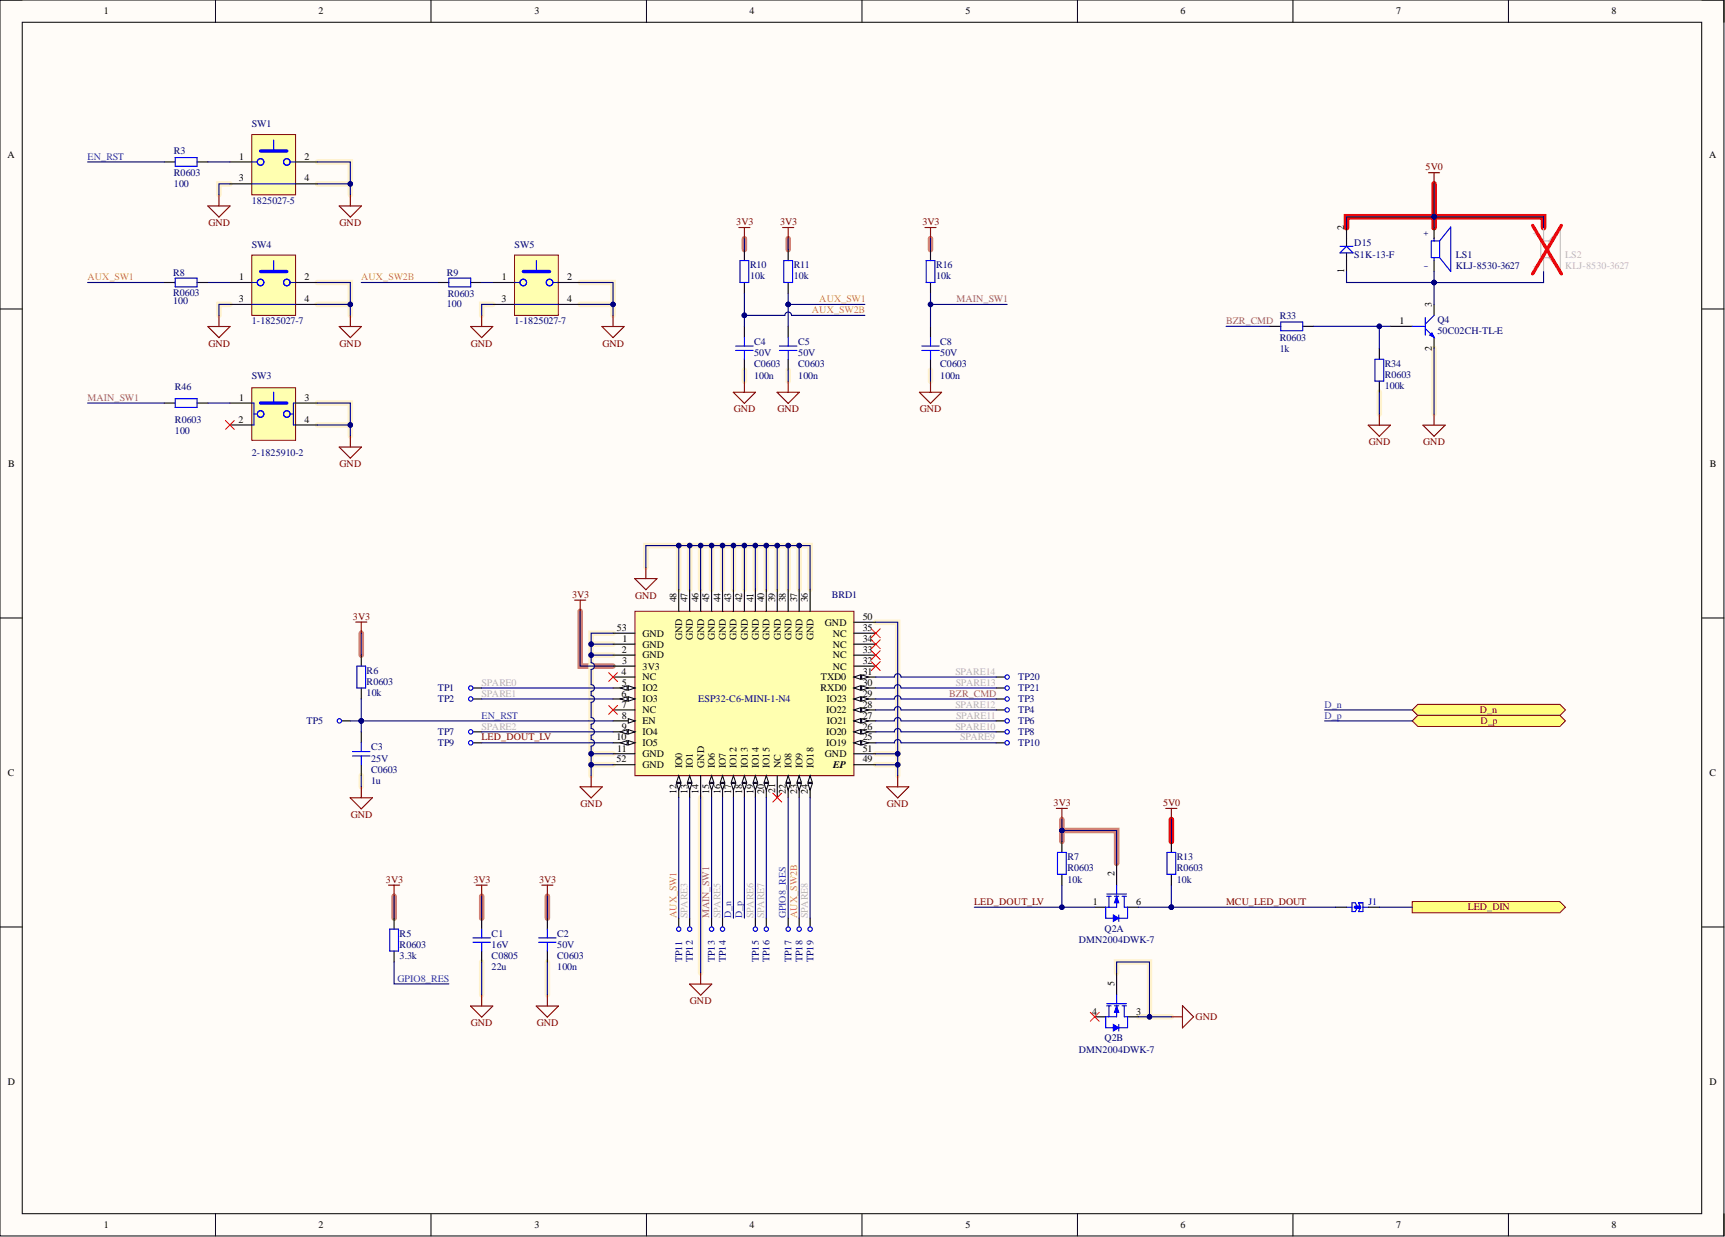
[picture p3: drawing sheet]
<svg xmlns="http://www.w3.org/2000/svg" width="393mm" height="282mm" viewBox="0 0 393 282" stroke-linecap="round" stroke-linejoin="round" font-family="sans-serif">
<defs><g id="words">
<g font-size="2.3">
<text x="23.7" y="3.3">1</text>
<text x="72.6" y="3.3">2</text>
<text x="121.9" y="3.3">3</text>
<text x="170.9" y="3.3">4</text>
<text x="220.1" y="3.3">5</text>
<text x="269.2" y="3.3">6</text>
<text x="318.4" y="3.3">7</text>
<text x="367.5" y="3.3">8</text>
<text x="1.7" y="35.9">A</text>
<text x="389.7" y="35.9">A</text>
<text x="54.4" y="41.4">3</text>
<text x="54.5" y="36.4">1</text>
<text x="69.4" y="36.4">2</text>
<text x="69.4" y="41.4">4</text>
<text x="306.5" y="52.4" transform="rotate(-90 306.5 52.4)">2</text>
<text x="54.5" y="63.9">1</text>
<text x="69.4" y="63.9">2</text>
<text x="114.5" y="63.9">1</text>
<text x="129.3" y="63.9">2</text>
<text x="306.5" y="62.2" transform="rotate(-90 306.5 62.2)">1</text>
<text x="54.4" y="68.8">3</text>
<text x="69.4" y="68.8">4</text>
<text x="114.4" y="68.8">3</text>
<text x="129.3" y="68.8">4</text>
<text x="326.5" y="69.9" transform="rotate(-90 326.5 69.9)">3</text>
<text x="319.1" y="73.8">1</text>
<text x="326.5" y="79.9" transform="rotate(-90 326.5 79.9)">2</text>
<text x="54.5" y="91.3">1</text>
<text x="69.4" y="91.3">3</text>
<text x="54.4" y="96.3">2</text>
<text x="69.4" y="96.3">4</text>
<text x="1.9" y="106.4">B</text>
<text x="389.9" y="106.4">B</text>
<text x="154.3" y="137.3" transform="rotate(-90 154.3 137.3)">48</text>
<text x="156.7" y="137.3" transform="rotate(-90 156.7 137.3)">47</text>
<text x="159.3" y="137.3" transform="rotate(-90 159.3 137.3)">46</text>
<text x="161.7" y="137.3" transform="rotate(-90 161.7 137.3)">45</text>
<text x="164.3" y="137.3" transform="rotate(-90 164.3 137.3)">44</text>
<text x="166.7" y="137.3" transform="rotate(-90 166.7 137.3)">43</text>
<text x="169.2" y="137.3" transform="rotate(-90 169.2 137.3)">42</text>
<text x="171.8" y="137.3" transform="rotate(-90 171.8 137.3)">41</text>
<text x="174.2" y="137.3" transform="rotate(-90 174.2 137.3)">40</text>
<text x="176.8" y="137.3" transform="rotate(-90 176.8 137.3)">39</text>
<text x="179.2" y="137.3" transform="rotate(-90 179.2 137.3)">38</text>
<text x="181.8" y="137.3" transform="rotate(-90 181.8 137.3)">37</text>
<text x="184.2" y="137.3" transform="rotate(-90 184.2 137.3)">36</text>
<text x="140.7" y="143.8">53</text>
<text x="188.1" y="142.6">GND</text>
<text x="196.7" y="141.3">50</text>
<text x="196.7" y="143.8">35</text>
<text x="141.8" y="148.8">2</text>
<text x="141.9" y="146.3">1</text>
<text x="146.5" y="147.6">GND</text>
<text x="146.5" y="145">GND</text>
<text x="155.6" y="145.9" transform="rotate(-90 155.6 145.9)">GND</text>
<text x="158" y="145.9" transform="rotate(-90 158 145.9)">GND</text>
<text x="160.5" y="145.9" transform="rotate(-90 160.5 145.9)">GND</text>
<text x="163" y="145.9" transform="rotate(-90 163 145.9)">GND</text>
<text x="165.5" y="145.9" transform="rotate(-90 165.5 145.9)">GND</text>
<text x="168" y="145.9" transform="rotate(-90 168 145.9)">GND</text>
<text x="170.5" y="145.9" transform="rotate(-90 170.5 145.9)">GND</text>
<text x="173.1" y="145.9" transform="rotate(-90 173.1 145.9)">GND</text>
<text x="175.5" y="145.9" transform="rotate(-90 175.5 145.9)">GND</text>
<text x="178" y="145.9" transform="rotate(-90 178 145.9)">GND</text>
<text x="180.5" y="145.9" transform="rotate(-90 180.5 145.9)">GND</text>
<text x="183" y="145.9" transform="rotate(-90 183 145.9)">GND</text>
<text x="185.5" y="145.9" transform="rotate(-90 185.5 145.9)">GND</text>
<text x="189.9" y="147.6">NC</text>
<text x="189.9" y="145">NC</text>
<text x="196.7" y="148.8">33</text>
<text x="196.7" y="146.3">34</text>
<text x="141.7" y="153.8">4</text>
<text x="141.9" y="151.3">3</text>
<text x="146.5" y="150">GND</text>
<text x="146.5" y="152.6">3V3</text>
<text x="146.5" y="155">NC</text>
<text x="187.2" y="155">TXD0</text>
<text x="189.9" y="152.6">NC</text>
<text x="189.9" y="150">NC</text>
<text x="196.7" y="153.8">31</text>
<text x="196.7" y="151.3">32</text>
<text x="141.7" y="158.7">6</text>
<text x="141.8" y="156.3">5</text>
<text x="141.8" y="161.3">7</text>
<text x="146.5" y="157.6">IO2</text>
<text x="146.5" y="160">IO3</text>
<text x="187.1" y="157.6">RXD0</text>
<text x="188.4" y="160">IO23</text>
<text x="196.7" y="161.3">28</text>
<text x="196.7" y="158.7">29</text>
<text x="196.7" y="156.3">30</text>
<text x="141.8" y="163.7">8</text>
<text x="141.8" y="166.3">9</text>
<text x="146.5" y="162.6">NC</text>
<text x="146.5" y="165">EN</text>
<text x="146.5" y="167.5">IO4</text>
<text x="188.4" y="167.5">IO20</text>
<text x="188.4" y="162.6">IO22</text>
<text x="188.5" y="165">IO21</text>
<text x="196.7" y="166.3">26</text>
<text x="196.7" y="163.7">27</text>
<text x="140.6" y="173.7">52</text>
<text x="140.6" y="168.7">10</text>
<text x="140.8" y="171.3">11</text>
<text x="146.5" y="172.5">GND</text>
<text x="146.5" y="170">IO5</text>
<text x="188.1" y="172.5">GND</text>
<text x="188.4" y="170">IO19</text>
<text x="196.7" y="173.7">49</text>
<text x="196.7" y="171.3">51</text>
<text x="196.7" y="168.7">25</text>
<text x="1.8" y="176.8">C</text>
<text x="146.5" y="175">GND</text>
<text x="155.6" y="175" transform="rotate(-90 155.6 175)">IO0</text>
<text x="158" y="175" transform="rotate(-90 158 175)">IO1</text>
<text x="160.5" y="175" transform="rotate(-90 160.5 175)">GND</text>
<text x="163" y="175" transform="rotate(-90 163 175)">IO6</text>
<text x="165.5" y="175" transform="rotate(-90 165.5 175)">IO7</text>
<text x="168" y="175" transform="rotate(-90 168 175)">IO12</text>
<text x="170.5" y="175" transform="rotate(-90 170.5 175)">IO13</text>
<text x="173.1" y="175" transform="rotate(-90 173.1 175)">IO14</text>
<text x="175.5" y="175" transform="rotate(-90 175.5 175)">IO15</text>
<text x="178" y="175" transform="rotate(-90 178 175)">NC</text>
<text x="180.5" y="175" transform="rotate(-90 180.5 175)">IO8</text>
<text x="183" y="175" transform="rotate(-90 183 175)">IO9</text>
<text x="185.5" y="175" transform="rotate(-90 185.5 175)">IO18</text>
<text x="190" y="175">EP</text>
<text x="389.8" y="176.8">C</text>
<text x="154.3" y="180.9" transform="rotate(-90 154.3 180.9)">12</text>
<text x="156.7" y="180.8" transform="rotate(-90 156.7 180.8)">13</text>
<text x="159.3" y="181" transform="rotate(-90 159.3 181)">14</text>
<text x="161.7" y="180.9" transform="rotate(-90 161.7 180.9)">15</text>
<text x="164.3" y="181" transform="rotate(-90 164.3 181)">16</text>
<text x="166.7" y="180.9" transform="rotate(-90 166.7 180.9)">17</text>
<text x="169.2" y="180.9" transform="rotate(-90 169.2 180.9)">18</text>
<text x="171.8" y="180.9" transform="rotate(-90 171.8 180.9)">19</text>
<text x="174.2" y="181" transform="rotate(-90 174.2 181)">20</text>
<text x="176.8" y="180.7" transform="rotate(-90 176.8 180.7)">21</text>
<text x="179.2" y="180.9" transform="rotate(-90 179.2 180.9)">22</text>
<text x="181.8" y="180.8" transform="rotate(-90 181.8 180.8)">23</text>
<text x="184.2" y="181" transform="rotate(-90 184.2 181)">24</text>
<text x="254.1" y="199.7" transform="rotate(-90 254.1 199.7)">2</text>
<text x="249.2" y="206.2">1</text>
<text x="259.1" y="206.2">6</text>
<text x="254.1" y="224.7" transform="rotate(-90 254.1 224.7)">5</text>
<text x="249.1" y="231.2">4</text>
<text x="259.1" y="231.2">3</text>
<text x="1.8" y="247.2">D</text>
<text x="389.8" y="247.2">D</text>
<text x="23.7" y="279.9">1</text>
<text x="72.6" y="279.9">2</text>
<text x="121.9" y="279.9">3</text>
<text x="170.9" y="279.9">4</text>
<text x="220.1" y="279.9">5</text>
<text x="269.2" y="279.9">6</text>
<text x="318.4" y="279.9">7</text>
<text x="367.5" y="279.9">8</text>
</g>
<g font-size="2.3" fill="#000080">
<text x="57.4" y="28.9">SW1</text>
<text x="39.6" y="35.2">R3</text>
<text x="39.6" y="40.2">R0603</text>
<text x="39.6" y="42.7">100</text>
<text x="57.4" y="46.4">1825027-5</text>
<text x="57.4" y="56.4">SW4</text>
<text x="117.3" y="56.4">SW5</text>
<text x="308.8" y="56.2">D15</text>
<text x="308.8" y="58.7">S1K-13-F</text>
<text x="332" y="58.9">LS1</text>
<text x="39.5" y="62.8">R8</text>
<text x="101.9" y="62.8">R9</text>
<text x="171" y="63.7">10k</text>
<text x="171" y="61.1">R10</text>
<text x="181" y="63.7">10k</text>
<text x="181" y="61.1">R11</text>
<text x="213.5" y="63.7">10k</text>
<text x="213.5" y="61.1">R16</text>
<text x="332" y="61.4">KLJ-8530-3627</text>
<text x="39.5" y="67.4">R0603</text>
<text x="39.5" y="69.4">100</text>
<text x="101.9" y="69.9">100</text>
<text x="102.1" y="67.7">R0603</text>
<text x="57.4" y="73.8">1-1825027-7</text>
<text x="117.3" y="73.8">1-1825027-7</text>
<text x="291.8" y="77.6">R0603</text>
<text x="291.8" y="72.6">R33</text>
<text x="327.8" y="73.7">Q4</text>
<text x="327.8" y="76.2">50C02CH-TL-E</text>
<text x="172" y="81.2">50V</text>
<text x="172" y="83.7">C0603</text>
<text x="172" y="78.7">C4</text>
<text x="182" y="81.2">50V</text>
<text x="182" y="83.7">C0603</text>
<text x="182" y="78.7">C5</text>
<text x="214.4" y="81.2">50V</text>
<text x="214.4" y="83.7">C0603</text>
<text x="214.4" y="78.7">C8</text>
<text x="291.8" y="80.2">1k</text>
<text x="315.8" y="83.6">R34</text>
<text x="39.9" y="88.9">R46</text>
<text x="57.4" y="86.4">SW3</text>
<text x="172" y="86.3">100n</text>
<text x="182" y="86.3">100n</text>
<text x="214.4" y="86.3">100n</text>
<text x="315.8" y="86.2">R0603</text>
<text x="315.8" y="88.7">100k</text>
<text x="39.9" y="96.3">R0603</text>
<text x="39.9" y="98.9">100</text>
<text x="57.4" y="103.9">2-1825910-2</text>
<text x="189.7" y="136.3">BRD1</text>
<text x="83.6" y="153.6">R6</text>
<text x="232.1" y="155">TP20</text>
<text x="83.6" y="156.1">R0603</text>
<text x="83.6" y="158.7">10k</text>
<text x="99.8" y="157.6">TP1</text>
<text x="99.8" y="160">TP2</text>
<text x="159.2" y="160">ESP32-C6-MINI-1-N4</text>
<text x="232.1" y="160">TP3</text>
<text x="232.1" y="157.6">TP21</text>
<text x="69.9" y="165">TP5</text>
<text x="99.8" y="167.5">TP7</text>
<text x="232.1" y="167.5">TP8</text>
<text x="232.1" y="165">TP6</text>
<text x="232.1" y="162.6">TP4</text>
<text x="84.6" y="173.5">25V</text>
<text x="84.6" y="171">C3</text>
<text x="99.8" y="170">TP9</text>
<text x="232.1" y="170">TP10</text>
<text x="84.6" y="176.1">C0603</text>
<text x="84.6" y="178.6">1u</text>
<text x="243.4" y="196">R7</text>
<text x="268.3" y="196">R13</text>
<text x="243.4" y="198.6">R0603</text>
<text x="243.4" y="201.1">10k</text>
<text x="268.3" y="198.6">R0603</text>
<text x="268.3" y="201.1">10k</text>
<text x="91.1" y="213.5">R5</text>
<text x="112.1" y="213.5">C1</text>
<text x="127.1" y="213.5">C2</text>
<text x="246" y="215">DMN2004DWK-7</text>
<text x="251.8" y="212.3">Q2A</text>
<text x="91.1" y="216">R0603</text>
<text x="91.1" y="218.5">3.3k</text>
<text x="112.1" y="216">16V</text>
<text x="112.1" y="218.5">C0805</text>
<text x="112.1" y="221.1">22u</text>
<text x="127.1" y="216">50V</text>
<text x="127.1" y="218.5">C0603</text>
<text x="127.1" y="221.1">100n</text>
<text x="155.6" y="219.2" transform="rotate(-90 155.6 219.2)">TP11</text>
<text x="158" y="219.2" transform="rotate(-90 158 219.2)">TP12</text>
<text x="163" y="219.2" transform="rotate(-90 163 219.2)">TP13</text>
<text x="165.5" y="219.2" transform="rotate(-90 165.5 219.2)">TP14</text>
<text x="173.1" y="219.2" transform="rotate(-90 173.1 219.2)">TP15</text>
<text x="175.5" y="219.2" transform="rotate(-90 175.5 219.2)">TP16</text>
<text x="180.5" y="219.2" transform="rotate(-90 180.5 219.2)">TP17</text>
<text x="183" y="219.2" transform="rotate(-90 183 219.2)">TP18</text>
<text x="185.5" y="219.2" transform="rotate(-90 185.5 219.2)">TP19</text>
<text x="246" y="239.9">DMN2004DWK-7</text>
<text x="251.8" y="237.2">Q2B</text>
</g>
<g font-size="2.3" fill="#15c">
<text x="20" y="36.4">EN_RST</text>
<text x="302.1" y="161.3">D_n</text>
<text x="109.8" y="163.7">EN_RST</text>
<text x="302.1" y="163.7">D_p</text>
<text x="166.7" y="209.2" transform="rotate(-90 166.7 209.2)">D_n</text>
<text x="169.2" y="209.2" transform="rotate(-90 169.2 209.2)">D_p</text>
<text x="179.2" y="209.2" transform="rotate(-90 179.2 209.2)">GPIO8_RES</text>
<text x="90.6" y="223.7">GPIO8_RES</text>
</g>
<g font-size="2.3" fill="#800000">
<text x="325.1" y="38.8">5V0</text>
<text x="47.5" y="51.5">GND</text>
<text x="77.4" y="51.5">GND</text>
<text x="167.9" y="51.3">3V3</text>
<text x="177.9" y="51.3">3V3</text>
<text x="210.3" y="51.3">3V3</text>
<text x="47.5" y="79">GND</text>
<text x="77.4" y="79">GND</text>
<text x="107.4" y="79">GND</text>
<text x="137.4" y="79">GND</text>
<text x="167.3" y="94">GND</text>
<text x="177.3" y="94">GND</text>
<text x="209.7" y="94">GND</text>
<text x="312.1" y="101.5">GND</text>
<text x="324.5" y="101.5">GND</text>
<text x="77.4" y="106.5">GND</text>
<text x="130.4" y="136.3">3V3</text>
<text x="144.8" y="136.4">GND</text>
<text x="80.5" y="141.2">3V3</text>
<text x="337.5" y="162.6">D_n</text>
<text x="337.6" y="165">D_p</text>
<text x="109.8" y="168.7">LED_DOUT_LV</text>
<text x="132.4" y="183.9">GND</text>
<text x="202.2" y="183.9">GND</text>
<text x="240.3" y="183.7">3V3</text>
<text x="265.2" y="183.7">5V0</text>
<text x="80" y="186.4">GND</text>
<text x="88" y="201.2">3V3</text>
<text x="108" y="201.2">3V3</text>
<text x="122.9" y="201.2">3V3</text>
<text x="222.2" y="206.2">LED_DOUT_LV</text>
<text x="279.6" y="206.2">MCU_LED_DOUT</text>
<text x="334.7" y="207.5">LED_DIN</text>
<text x="107.4" y="233.9">GND</text>
<text x="122.4" y="233.9">GND</text>
<text x="157.3" y="228.8">GND</text>
<text x="272.6" y="232.5">GND</text>
</g>
<g font-size="2.3" fill="#bfbebc">
<text x="356.9" y="58.9">LS2</text>
<text x="356.9" y="61.4">KLJ-8530-3627</text>
</g>
<g font-size="2.3" fill="#e69138">
<text x="20" y="63.9">AUX_SW1</text>
<text x="82.3" y="63.9">AUX_SW2B</text>
<text x="185.1" y="71.4">AUX_SW2B</text>
<text x="186.8" y="68.8">AUX_SW1</text>
<text x="154.3" y="209.2" transform="rotate(-90 154.3 209.2)">AUX_SW1</text>
<text x="181.8" y="209.2" transform="rotate(-90 181.8 209.2)">AUX_SW2B</text>
</g>
<g font-size="2.3" fill="#a64d79">
<text x="218.1" y="68.8">MAIN_SW1</text>
<text x="279.6" y="73.8">BZR_CMD</text>
<text x="20" y="91.3">MAIN_SW1</text>
<text x="216.4" y="158.7">BZR_CMD</text>
<text x="161.7" y="209.2" transform="rotate(-90 161.7 209.2)">MAIN_SW1</text>
</g>
<g font-size="2.3" fill="#b7b7b7">
<text x="217.9" y="153.8">SPARE14</text>
<text x="109.8" y="158.7">SPARE1</text>
<text x="109.8" y="156.3">SPARE0</text>
<text x="217.9" y="161.3">SPARE12</text>
<text x="217.9" y="156.3">SPARE13</text>
<text x="109.8" y="166.3">SPARE2</text>
<text x="217.9" y="166.3">SPARE10</text>
<text x="218" y="163.7">SPARE11</text>
<text x="219" y="168.7">SPARE9</text>
<text x="156.7" y="209.2" transform="rotate(-90 156.7 209.2)">SPARE3</text>
<text x="164.3" y="209.2" transform="rotate(-90 164.3 209.2)">SPARE5</text>
<text x="171.8" y="209.2" transform="rotate(-90 171.8 209.2)">SPARE6</text>
<text x="174.2" y="209.2" transform="rotate(-90 174.2 209.2)">SPARE7</text>
<text x="184.2" y="209.2" transform="rotate(-90 184.2 209.2)">SPARE8</text>
</g>
<text font-size="2.3" fill="#00f" x="312" y="206.2">J1</text>
<g font-size="2.2" fill="#000080">
<text x="324.5" y="53.7">+</text>
<text x="324.5" y="61.2">-</text>
</g>
<g font-size="2.2" fill="#bfbebc">
<text x="349.5" y="53.7">+</text>
<text x="349.5" y="61.2">-</text>
</g>
</g></defs>
<path d="M0 0h393.1v281.6h-393.1z" fill-rule="evenodd" fill="#fffcf8"/>
<path d="M0 0h393.1v281.6h-393.1z" fill="none" stroke="#000" stroke-width=".23"/>
<path d="M5.1 5.1h382.9v271.5h-382.9z" fill-rule="evenodd" fill="#fffcf8"/>
<g fill="none" stroke="#000" stroke-width=".23">
<path d="M0 0h5.1M49.1 0v5.1M98.3 0v5.1M147.4 0v5.1M196.6 0v5.1M245.7 0v5.1M294.8 0v5.1M344 0v5.1M388 0h5.1v5.1M5.1 5.1h382.9v271.5h-382.9zM0 70.4h5.1M388 70.4h5.1"/>
<path d="M0 140.8h5.1M388 140.8h5.1M0 211.2h5.1M388 211.2h5.1M49.1 276.6v5M98.3 276.6v5M147.4 276.6v5M196.6 276.6v5M245.7 276.6v5M294.8 276.6v5M344 276.6v5M393.1 276.6v5"/>
</g>
<g fill="none" stroke="#fff2cc" stroke-width="1.3">
<path d="M72.4 36.9h7.5v5M52.4 41.9h-2.5v2.5M72.4 41.9h7.5v2.5M52.4 69.4h-2.5v2.5M72.4 64.4h7.5v5M72.4 69.4h7.5v2.5M112.3 69.4h-2.5v2.5M132.3 69.4h7.5v2.5M132.3 64.4h7.5v5M327 79.4v14.9M72.4 91.8h7.5v5M72.4 96.8h7.5v2.5"/>
<path d="M169.7 84.4v2.4M179.7 84.4v2.4M212.2 84.4v2.4M314.5 89.3v5M147.3 129.3v-5h37.4v10M154.8 124.3v10M157.3 124.3v10M159.8 124.3v10M162.3 124.3v10M164.8 124.3v10M167.2 124.3v10M169.7 124.3v10"/>
<path d="M172.2 124.3v10M174.7 124.3v10M177.2 124.3v10M179.7 124.3v10M182.2 124.3v10M134.8 146.8h5M134.8 149.3h5M139.8 144.3h-5v32.5M199.7 141.8h5v30M82.4 176.8v2.4M134.8 174.3h5M134.8 171.8h5"/>
<path d="M199.7 174.3h5v2.5M199.7 171.8h5v2.5M159.8 181.8v39.9M109.8 219.2v7.5M124.8 219.2v7.5M254.6 221.7v-2.5h7.5v12.5M259.6 231.7h7.5"/>
</g>
<path d="M169.7 54.4v2.5M179.7 54.4v2.5M212.2 54.4v2.5M132.3 139.3v12.5h7.5M82.4 144.3v5M242.1 189.2h12.5v7.5M242.1 186.7v5M89.9 204.2v5M109.8 204.2v5M124.8 204.2v5" fill="none" stroke="#dd7e6b" stroke-width="1.3"/>
<path d="M307 51.9v-2.5h45v2.5M327 41.9v10M267.1 186.7v5" fill="none" stroke="#f00" stroke-width="1.3"/>
<path d="M124.8 209.2v2.5M124.8 216.7v2.5" fill="none" stroke="#000" stroke-width=".25"/>
<path d="M122.8 214.7h4M122.8 213.7h4M124.8 211.7v2M124.8 214.7v2" fill="none" stroke="#00f" stroke-width=".25"/>
<path d="M123.5 201.7h2.6M124.8 201.7v2.5M122.3 229.2h5l-2.5 2.6zM124.8 226.7v2.5" fill="none" stroke="#800000" stroke-width=".25"/>
<path d="M144.8 139.3h49.9v37.5h-49.9z" fill-rule="evenodd" fill="#ffffb0"/>
<path d="M144.8 139.3h49.9v37.5h-49.9z" fill="none" stroke="#800000" stroke-width=".23"/>
<g fill="none" stroke="#000" stroke-width=".25">
<path d="M154.8 134.3v5M157.3 134.3v5M159.8 134.3v5M162.3 134.3v5M164.8 134.3v5M167.2 134.3v5M169.7 134.3v5M172.2 134.3v5M174.7 134.3v5M177.2 134.3v5M179.7 134.3v5M182.2 134.3v5"/>
<path d="M184.7 134.3v5M139.8 146.8h5M139.8 149.3h5M139.8 144.3h5M139.8 151.8h5M139.8 154.3h5M139.8 156.8h5M194.7 141.8h5M139.8 171.8h5M139.8 174.3h5M159.8 176.8v5M194.7 171.8h5"/>
<path d="M194.7 174.3h5"/>
</g>
<path d="M143.3 156.3l1.5 .5-1.5 .5z" fill="#f8fcff"/>
<path d="M143.3 156.3l1.5 .5-1.5 .5z" fill="none" stroke="#000" stroke-width=".23"/>
<path d="M141.5 156.8l1.5-.5v1z" fill="#f8fcff"/>
<path d="M141.5 156.8l1.5-.5v1z" fill="none" stroke="#000" stroke-width=".23"/>
<path d="M139.8 159.3h5" fill="none" stroke="#000" stroke-width=".25"/>
<path d="M143.3 158.8l1.5 .5-1.5 .5z" fill="#f8fcff"/>
<path d="M143.3 158.8l1.5 .5-1.5 .5z" fill="none" stroke="#000" stroke-width=".23"/>
<path d="M141.5 159.3l1.5-.5v1z" fill="#f8fcff"/>
<path d="M141.5 159.3l1.5-.5v1z" fill="none" stroke="#000" stroke-width=".23"/>
<path d="M139.8 161.8h5M139.8 164.3h5" fill="none" stroke="#000" stroke-width=".25"/>
<path d="M143.3 163.8l1.5 .5-1.5 .5z" fill="#f8fcff"/>
<path d="M143.3 163.8l1.5 .5-1.5 .5z" fill="none" stroke="#000" stroke-width=".23"/>
<path d="M139.8 166.8h5" fill="none" stroke="#000" stroke-width=".25"/>
<path d="M143.3 166.3l1.5 .5-1.5 .5z" fill="#f8fcff"/>
<path d="M143.3 166.3l1.5 .5-1.5 .5z" fill="none" stroke="#000" stroke-width=".23"/>
<path d="M141.5 166.8l1.5-.5v1z" fill="#f8fcff"/>
<path d="M141.5 166.8l1.5-.5v1z" fill="none" stroke="#000" stroke-width=".23"/>
<path d="M139.8 169.3h5" fill="none" stroke="#000" stroke-width=".25"/>
<path d="M143.3 168.8l1.5 .5-1.5 .5z" fill="#f8fcff"/>
<path d="M143.3 168.8l1.5 .5-1.5 .5z" fill="none" stroke="#000" stroke-width=".23"/>
<path d="M141.5 169.3l1.5-.5v1z" fill="#f8fcff"/>
<path d="M141.5 169.3l1.5-.5v1z" fill="none" stroke="#000" stroke-width=".23"/>
<path d="M154.8 176.8v5" fill="none" stroke="#000" stroke-width=".25"/>
<path d="M154.8 176.8l.5 1.5h-1z" fill="#f8fcff"/>
<path d="M154.8 176.8l.5 1.5h-1z" fill="none" stroke="#000" stroke-width=".23"/>
<path d="M154.3 178.5h1l-.5 1.6z" fill="#f8fcff"/>
<path d="M154.3 178.5h1l-.5 1.6z" fill="none" stroke="#000" stroke-width=".23"/>
<path d="M157.3 176.8v5" fill="none" stroke="#000" stroke-width=".25"/>
<path d="M157.3 176.8l.5 1.5h-1z" fill="#f8fcff"/>
<path d="M157.3 176.8l.5 1.5h-1z" fill="none" stroke="#000" stroke-width=".23"/>
<path d="M156.8 178.5h1l-.5 1.6z" fill="#f8fcff"/>
<path d="M156.8 178.5h1l-.5 1.6z" fill="none" stroke="#000" stroke-width=".23"/>
<path d="M162.3 176.8v5" fill="none" stroke="#000" stroke-width=".25"/>
<path d="M162.3 176.8l.5 1.5h-1z" fill="#f8fcff"/>
<path d="M162.3 176.8l.5 1.5h-1z" fill="none" stroke="#000" stroke-width=".23"/>
<path d="M161.8 178.5h1l-.5 1.6z" fill="#f8fcff"/>
<path d="M161.8 178.5h1l-.5 1.6z" fill="none" stroke="#000" stroke-width=".23"/>
<path d="M164.8 176.8v5" fill="none" stroke="#000" stroke-width=".25"/>
<path d="M164.8 176.8l.5 1.5h-1.1z" fill="#f8fcff"/>
<path d="M164.8 176.8l.5 1.5h-1.1z" fill="none" stroke="#000" stroke-width=".23"/>
<path d="M164.2 178.5h1.1l-.5 1.6z" fill="#f8fcff"/>
<path d="M164.2 178.5h1.1l-.5 1.6z" fill="none" stroke="#000" stroke-width=".23"/>
<path d="M167.2 176.8v5" fill="none" stroke="#000" stroke-width=".25"/>
<path d="M167.2 176.8l.6 1.5h-1.1z" fill="#f8fcff"/>
<path d="M167.2 176.8l.6 1.5h-1.1z" fill="none" stroke="#000" stroke-width=".23"/>
<path d="M166.7 178.5h1.1l-.6 1.6z" fill="#f8fcff"/>
<path d="M166.7 178.5h1.1l-.6 1.6z" fill="none" stroke="#000" stroke-width=".23"/>
<path d="M169.7 176.8v5" fill="none" stroke="#000" stroke-width=".25"/>
<path d="M169.7 176.8l.5 1.5h-1z" fill="#f8fcff"/>
<path d="M169.7 176.8l.5 1.5h-1z" fill="none" stroke="#000" stroke-width=".23"/>
<path d="M169.2 178.5h1l-.5 1.6z" fill="#f8fcff"/>
<path d="M169.2 178.5h1l-.5 1.6z" fill="none" stroke="#000" stroke-width=".23"/>
<path d="M172.2 176.8v5" fill="none" stroke="#000" stroke-width=".25"/>
<path d="M172.2 176.8l.6 1.5h-1.1z" fill="#f8fcff"/>
<path d="M172.2 176.8l.6 1.5h-1.1z" fill="none" stroke="#000" stroke-width=".23"/>
<path d="M171.7 178.5h1.1l-.6 1.6z" fill="#f8fcff"/>
<path d="M171.7 178.5h1.1l-.6 1.6z" fill="none" stroke="#000" stroke-width=".23"/>
<path d="M174.7 176.8v5" fill="none" stroke="#000" stroke-width=".25"/>
<path d="M174.7 176.8l.5 1.5h-1z" fill="#f8fcff"/>
<path d="M174.7 176.8l.5 1.5h-1z" fill="none" stroke="#000" stroke-width=".23"/>
<path d="M174.2 178.5h1l-.5 1.6z" fill="#f8fcff"/>
<path d="M174.2 178.5h1l-.5 1.6z" fill="none" stroke="#000" stroke-width=".23"/>
<path d="M177.2 176.8v5M179.7 176.8v5" fill="none" stroke="#000" stroke-width=".25"/>
<path d="M179.7 176.8l.5 1.5h-1z" fill="#f8fcff"/>
<path d="M179.7 176.8l.5 1.5h-1z" fill="none" stroke="#000" stroke-width=".23"/>
<path d="M179.2 178.5h1l-.5 1.6z" fill="#f8fcff"/>
<path d="M179.2 178.5h1l-.5 1.6z" fill="none" stroke="#000" stroke-width=".23"/>
<path d="M182.2 176.8v5" fill="none" stroke="#000" stroke-width=".25"/>
<path d="M182.2 176.8l.5 1.5h-1z" fill="#f8fcff"/>
<path d="M182.2 176.8l.5 1.5h-1z" fill="none" stroke="#000" stroke-width=".23"/>
<path d="M181.7 178.5h1l-.5 1.6z" fill="#f8fcff"/>
<path d="M181.7 178.5h1l-.5 1.6z" fill="none" stroke="#000" stroke-width=".23"/>
<path d="M184.7 176.8v5" fill="none" stroke="#000" stroke-width=".25"/>
<path d="M184.7 176.8l.5 1.5h-1z" fill="#f8fcff"/>
<path d="M184.7 176.8l.5 1.5h-1z" fill="none" stroke="#000" stroke-width=".23"/>
<path d="M184.2 178.5h1l-.5 1.6z" fill="#f8fcff"/>
<path d="M184.2 178.5h1l-.5 1.6z" fill="none" stroke="#000" stroke-width=".23"/>
<path d="M194.7 169.3h5" fill="none" stroke="#000" stroke-width=".25"/>
<path d="M194.7 169.3l1.5-.5v1z" fill="#f8fcff"/>
<path d="M194.7 169.3l1.5-.5v1z" fill="none" stroke="#000" stroke-width=".23"/>
<path d="M196.5 168.8l1.5 .5-1.5 .5z" fill="#f8fcff"/>
<path d="M196.5 168.8l1.5 .5-1.5 .5z" fill="none" stroke="#000" stroke-width=".23"/>
<path d="M194.7 166.8h5" fill="none" stroke="#000" stroke-width=".25"/>
<path d="M194.7 166.8l1.5-.5v1z" fill="#f8fcff"/>
<path d="M194.7 166.8l1.5-.5v1z" fill="none" stroke="#000" stroke-width=".23"/>
<path d="M196.5 166.3l1.5 .5-1.5 .5z" fill="#f8fcff"/>
<path d="M196.5 166.3l1.5 .5-1.5 .5z" fill="none" stroke="#000" stroke-width=".23"/>
<path d="M194.7 164.3h5" fill="none" stroke="#000" stroke-width=".25"/>
<path d="M194.7 164.3l1.5-.5v1z" fill="#f8fcff"/>
<path d="M194.7 164.3l1.5-.5v1z" fill="none" stroke="#000" stroke-width=".23"/>
<path d="M196.5 163.8l1.5 .5-1.5 .5z" fill="#f8fcff"/>
<path d="M196.5 163.8l1.5 .5-1.5 .5z" fill="none" stroke="#000" stroke-width=".23"/>
<path d="M194.7 161.8h5" fill="none" stroke="#000" stroke-width=".25"/>
<path d="M194.7 161.8l1.5-.5v1z" fill="#f8fcff"/>
<path d="M194.7 161.8l1.5-.5v1z" fill="none" stroke="#000" stroke-width=".23"/>
<path d="M196.5 161.3l1.5 .5-1.5 .5z" fill="#f8fcff"/>
<path d="M196.5 161.3l1.5 .5-1.5 .5z" fill="none" stroke="#000" stroke-width=".23"/>
<path d="M194.7 159.3h5" fill="none" stroke="#000" stroke-width=".25"/>
<path d="M194.7 159.3l1.5-.5v1z" fill="#f8fcff"/>
<path d="M194.7 159.3l1.5-.5v1z" fill="none" stroke="#000" stroke-width=".23"/>
<path d="M196.5 158.8l1.5 .5-1.5 .5z" fill="#f8fcff"/>
<path d="M196.5 158.8l1.5 .5-1.5 .5z" fill="none" stroke="#000" stroke-width=".23"/>
<path d="M194.7 156.8h5" fill="none" stroke="#000" stroke-width=".25"/>
<path d="M194.7 156.8l1.5-.5v1z" fill="#f8fcff"/>
<path d="M194.7 156.8l1.5-.5v1z" fill="none" stroke="#000" stroke-width=".23"/>
<path d="M196.5 156.3l1.5 .5-1.5 .5z" fill="#f8fcff"/>
<path d="M196.5 156.3l1.5 .5-1.5 .5z" fill="none" stroke="#000" stroke-width=".23"/>
<path d="M194.7 154.3h5" fill="none" stroke="#000" stroke-width=".25"/>
<path d="M194.7 154.3l1.5-.5v1z" fill="#f8fcff"/>
<path d="M194.7 154.3l1.5-.5v1z" fill="none" stroke="#000" stroke-width=".23"/>
<path d="M196.5 153.8l1.5 .5-1.5 .5z" fill="#f8fcff"/>
<path d="M196.5 153.8l1.5 .5-1.5 .5z" fill="none" stroke="#000" stroke-width=".23"/>
<path d="M82.4 149.3v2.5M82.4 156.8v2.5M194.7 151.8h5M194.7 149.3h5M194.7 146.8h5M194.7 144.3h5M77.4 164.3h2.5M82.4 166.8v2.5M82.4 174.3v2.5M109.8 209.2v2.5M109.8 216.7v2.5" fill="none" stroke="#000" stroke-width=".25"/>
<g fill="none" stroke="#800000" stroke-width=".25">
<path d="M131 136.8h2.6M132.3 136.8v2.5M144.7 131.8h5.1l-2.5 2.6zM147.3 129.3v2.5M81.1 141.7h2.5M82.4 141.7v2.6M82.4 179.2v2.6M132.3 179.3h5l-2.5 2.5zM134.8 176.8v2.5M202.2 179.3h5l-2.5 2.5zM204.7 176.8v2.5M79.8 181.8h5.1l-2.5 2.5z"/>
<path d="M108.6 201.7h2.5M109.8 201.7v2.5M107.3 229.2h5.1l-2.6 2.6zM109.8 226.7v2.5M157.2 224.2h5.1l-2.5 2.6zM159.8 221.7v2.5"/>
</g>
<g fill="none" stroke="#f00" stroke-width=".23">
<path d="M138.8 153.3l2 2M140.8 153.3l-2 2M198.7 150.8l2 2M198.7 148.3l2 2M198.7 145.8l2 2M198.7 143.3l2 2M200.7 150.8l-2 2M200.7 148.3l-2 2M200.7 145.8l-2 2M200.7 143.3l-2 2M138.8 160.8l2 2M140.8 160.8l-2 2"/>
<path d="M176.2 180.7l2 2.1M178.2 180.7l-2 2.1"/>
</g>
<path d="M81.4 151.8h2v5h-2zM80.4 172.3h4M80.4 171.3h4M82.4 169.3v2M82.4 172.3v2M107.8 214.7h4M107.8 213.7h4M109.8 211.7v2M109.8 214.7v2" fill="none" stroke="#00f" stroke-width=".25"/>
<circle cx="77.4" cy="164.3" r=".5" fill="#fff"/>
<g fill="none" stroke="#00f" stroke-width=".25">
<path d="M88.9 211.7h2v5h-2z"/>
<circle cx="77.4" cy="164.3" r=".5"/>
</g>
<path d="M107.3 156.8h2.5M89.9 209.2v2.5M89.9 216.7v2.5" fill="none" stroke="#000" stroke-width=".25"/>
<path d="M88.6 201.7h2.5M89.9 201.7v2.5" fill="none" stroke="#800000" stroke-width=".25"/>
<circle cx="107.3" cy="156.8" r=".5" fill="#fff"/>
<circle cx="107.3" cy="156.8" r=".5" fill="none" stroke="#00f" stroke-width=".25"/>
<path d="M107.3 159.3h2.5" fill="none" stroke="#000" stroke-width=".25"/>
<circle cx="107.3" cy="159.3" r=".5" fill="#fff"/>
<circle cx="107.3" cy="159.3" r=".5" fill="none" stroke="#00f" stroke-width=".25"/>
<path d="M174.7 209.2v2.5" fill="none" stroke="#000" stroke-width=".25"/>
<circle cx="174.7" cy="211.7" r=".5" fill="#fff"/>
<circle cx="174.7" cy="211.7" r=".5" fill="none" stroke="#00f" stroke-width=".25"/>
<path d="M182.2 209.2v2.5" fill="none" stroke="#000" stroke-width=".25"/>
<circle cx="182.2" cy="211.7" r=".5" fill="#fff"/>
<circle cx="182.2" cy="211.7" r=".5" fill="none" stroke="#00f" stroke-width=".25"/>
<path d="M157.3 209.2v2.5" fill="none" stroke="#000" stroke-width=".25"/>
<circle cx="157.3" cy="211.7" r=".5" fill="#fff"/>
<circle cx="157.3" cy="211.7" r=".5" fill="none" stroke="#00f" stroke-width=".25"/>
<path d="M154.8 209.2v2.5" fill="none" stroke="#000" stroke-width=".25"/>
<circle cx="154.8" cy="211.7" r=".5" fill="#fff"/>
<circle cx="154.8" cy="211.7" r=".5" fill="none" stroke="#00f" stroke-width=".25"/>
<path d="M164.8 209.2v2.5" fill="none" stroke="#000" stroke-width=".25"/>
<circle cx="164.8" cy="211.7" r=".5" fill="#fff"/>
<circle cx="164.8" cy="211.7" r=".5" fill="none" stroke="#00f" stroke-width=".25"/>
<path d="M227.2 169.3h2.5" fill="none" stroke="#000" stroke-width=".25"/>
<circle cx="229.7" cy="169.3" r=".5" fill="#fff"/>
<circle cx="229.7" cy="169.3" r=".5" fill="none" stroke="#00f" stroke-width=".25"/>
<path d="M162.3 209.2v2.5" fill="none" stroke="#000" stroke-width=".25"/>
<circle cx="162.3" cy="211.7" r=".5" fill="#fff"/>
<circle cx="162.3" cy="211.7" r=".5" fill="none" stroke="#00f" stroke-width=".25"/>
<path d="M57.4 30.7h10v13.7h-10z" fill-rule="evenodd" fill="#ffffb0"/>
<path d="M57.4 30.7h10v13.7h-10z" fill="none" stroke="#800000" stroke-width=".23"/>
<path d="M37.4 36.9h2.5M44.9 36.9h2.5M52.4 36.9h5M67.4 36.9h5M52.4 41.9h5M67.4 41.9h5M227.2 166.8h2.5" fill="none" stroke="#000" stroke-width=".25"/>
<g fill="none" stroke="#00f" stroke-width=".25">
<path d="M39.9 35.9h5v2h-5zM62.4 31.9v2.5"/>
<circle cx="59.4" cy="36.9" r=".75"/>
<circle cx="65.4" cy="36.9" r=".75"/>
</g>
<path d="M59.4 34.4h6" fill="none" stroke="#00f" stroke-width=".76"/>
<path d="M57.4 36.9h1.3M66.2 36.9h1.1M57.4 41.9h10" fill="none" stroke="#0000bf" stroke-width=".25"/>
<circle cx="229.7" cy="166.8" r=".5" fill="#fff"/>
<circle cx="229.7" cy="166.8" r=".5" fill="none" stroke="#00f" stroke-width=".25"/>
<path d="M227.2 164.3h2.5" fill="none" stroke="#000" stroke-width=".25"/>
<circle cx="229.7" cy="164.3" r=".5" fill="#fff"/>
<circle cx="229.7" cy="164.3" r=".5" fill="none" stroke="#00f" stroke-width=".25"/>
<path d="M227.2 161.8h2.5" fill="none" stroke="#000" stroke-width=".25"/>
<circle cx="229.7" cy="161.8" r=".5" fill="#fff"/>
<circle cx="229.7" cy="161.8" r=".5" fill="none" stroke="#00f" stroke-width=".25"/>
<path d="M227.2 159.3h2.5" fill="none" stroke="#000" stroke-width=".25"/>
<circle cx="229.7" cy="159.3" r=".5" fill="#fff"/>
<circle cx="229.7" cy="159.3" r=".5" fill="none" stroke="#00f" stroke-width=".25"/>
<path d="M322 205.5h33.7l1.3 1.2-1.3 1.3h-33.7z" fill-rule="evenodd" fill="#ffff80"/>
<path d="M322 205.5h33.7l1.3 1.2-1.3 1.3h-33.7z" fill="none" stroke="#800000" stroke-width=".23"/>
<path d="M307 206.7h1.3M308.3 205.7h.7l.5 1-.5 1h-.7zM309.8 205.7h1v2h-1l.5-1zM310.8 206.7h1.2" fill="none" stroke="#00f" stroke-width=".25"/>
<path d="M107.3 169.3h2.5M304.5 206.7h2.5M312 206.7h2.5" fill="none" stroke="#000" stroke-width=".25"/>
<path d="M309 206.7h1" fill="none" stroke="#00f" stroke-width=".76"/>
<circle cx="107.3" cy="169.3" r=".5" fill="#fff"/>
<circle cx="107.3" cy="169.3" r=".5" fill="none" stroke="#00f" stroke-width=".25"/>
<path d="M107.3 166.8h2.5" fill="none" stroke="#000" stroke-width=".25"/>
<circle cx="107.3" cy="166.8" r=".5" fill="#fff"/>
<circle cx="107.3" cy="166.8" r=".5" fill="none" stroke="#00f" stroke-width=".25"/>
<path d="M172.2 209.2v2.5" fill="none" stroke="#000" stroke-width=".25"/>
<circle cx="172.2" cy="211.7" r=".5" fill="#fff"/>
<circle cx="172.2" cy="211.7" r=".5" fill="none" stroke="#00f" stroke-width=".25"/>
<path d="M184.7 209.2v2.5" fill="none" stroke="#000" stroke-width=".25"/>
<circle cx="184.7" cy="211.7" r=".5" fill="#fff"/>
<circle cx="184.7" cy="211.7" r=".5" fill="none" stroke="#00f" stroke-width=".25"/>
<path d="M179.7 209.2v2.5" fill="none" stroke="#000" stroke-width=".25"/>
<circle cx="179.7" cy="211.7" r=".5" fill="#fff"/>
<g fill="none" stroke="#00f" stroke-width=".25">
<path d="M327 54.3v.6M327 58.7v.6M328.3 54.9h-1.9v3.8h1.9M328.3 54.9v3.8M328.3 54.9l2.5-3.2v10.2l-2.5-3.2M322 74.4h3M325 74.9l2 2M325 72.4v4M327 71.9l-2 2"/>
<circle cx="179.7" cy="211.7" r=".5"/>
</g>
<path d="M327 51.9v2.5M327 59.4v2.5M317 74.4h5M327 69.4v2.5M327 76.9v2.5" fill="none" stroke="#000" stroke-width=".25"/>
<path d="M326.5 75.9l.5 1-1-.5z" fill="#00f"/>
<path d="M305.5 56.1h3M305.5 57.6l1.5-1.5 1.5 1.5zM292.1 73.4h5v2h-5zM326.5 75.9l.5 1-1-.5zM313.5 81.9h2v4.9h-2z" fill="none" stroke="#00f" stroke-width=".25"/>
<path d="M325.7 39.4h2.6M327 39.4v2.5M312 96.9h5.1l-2.6 2.5zM314.5 94.3v2.6M324.5 96.9h5l-2.5 2.5zM327 94.3v2.6" fill="none" stroke="#800000" stroke-width=".25"/>
<path d="M307 51.9v4.2M307 57.6v4.3M289.6 74.4h2.5M297.1 74.4h2.5M314.5 79.4v2.5M314.5 86.8v2.5" fill="none" stroke="#000" stroke-width=".25"/>
<path d="M323.3 160.5h32.4l1.3 1.3-1.3 1.2h-32.4l-1.3-1.2z" fill-rule="evenodd" fill="#ffff80"/>
<path d="M323.3 160.5h32.4l1.3 1.3-1.3 1.2h-32.4l-1.3-1.2z" fill="none" stroke="#800000" stroke-width=".23"/>
<path d="M323.3 163h32.4l1.3 1.3-1.3 1.2h-32.4l-1.3-1.2z" fill-rule="evenodd" fill="#ffff80"/>
<path d="M323.3 163h32.4l1.3 1.3-1.3 1.2h-32.4l-1.3-1.2z" fill="none" stroke="#800000" stroke-width=".23"/>
<path d="M169.7 56.9v2.5M179.7 56.9v2.5M37.4 64.4h2.5M44.9 64.4h2.5M99.9 64.4h2.4M107.3 64.4h2.5M169.7 64.4v2.5M179.7 64.4v2.5M254.6 196.7v5M249.6 206.7h2.5M257.1 206.7h2.5" fill="none" stroke="#000" stroke-width=".25"/>
<path d="M168.7 59.4h2v5h-2zM178.7 59.4h2v5h-2zM39.9 63.4h5v2h-5zM102.3 63.4h5v2h-5zM252.4 203.7h4.5M252.4 204.2h1M252.9 204.2v2.5M254.1 204.2h1M254.6 201.7v2M254.6 204.2v2.5h-2.5M255.9 204.2h1M256.4 204.2v2.5" fill="none" stroke="#00f" stroke-width=".25"/>
<path d="M254.6 204.2l.5 1.5h-1z" fill="#00f"/>
<path d="M254.6 204.2l.5 1.5h-1z" fill="none" stroke="#00f" stroke-width=".23"/>
<path d="M252.1 206.7v2.5h1.8M256.4 206.7h.7v2.5h-2" fill="none" stroke="#00f" stroke-width=".25"/>
<path d="M253.9 208.5l1.2 .7-1.2 .8z" fill="#00f"/>
<path d="M253.9 208.5l1.2 .7-1.2 .8z" fill="none" stroke="#00f" stroke-width=".23"/>
<path d="M167.8 79.9h3.9M167.8 78.9h3.9M169.7 76.9v2M169.7 79.9v2M177.7 79.9h4M177.7 78.9h4M179.7 76.9v2M179.7 79.9v2M241.1 194.2h2v5h-2zM266.1 194.2h2v5h-2zM255.1 208.5v1.5" fill="none" stroke="#00f" stroke-width=".25"/>
<path d="M169.7 74.4v2.5M179.7 74.4v2.5M169.7 81.9v2.5M179.7 81.9v2.5M242.1 191.7v2.5M242.1 199.2v2.5M267.1 191.7v2.5M267.1 199.2v2.5" fill="none" stroke="#000" stroke-width=".25"/>
<path d="M168.5 51.8h2.5M169.7 51.8v2.6M178.5 51.8h2.5M179.7 51.8v2.6M167.2 89.4h5.1l-2.6 2.5zM169.7 86.8v2.6M177.2 89.4h5.1l-2.6 2.5zM179.7 86.8v2.6M240.9 184.2h2.5M242.1 184.2v2.5M265.8 184.2h2.6M267.1 184.2v2.5" fill="none" stroke="#800000" stroke-width=".25"/>
<path d="M57.4 58.1h10v13.8h-10z" fill-rule="evenodd" fill="#ffffb0"/>
<path d="M57.4 58.1h10v13.8h-10z" fill="none" stroke="#800000" stroke-width=".23"/>
<path d="M52.4 64.4h5M52.4 69.4h5M67.4 64.4h5M67.4 69.4h5" fill="none" stroke="#000" stroke-width=".25"/>
<g fill="none" stroke="#00f" stroke-width=".25">
<path d="M62.4 59.4v2.5"/>
<circle cx="59.4" cy="64.4" r=".75"/>
<circle cx="65.4" cy="64.4" r=".75"/>
</g>
<path d="M59.4 61.9h6" fill="none" stroke="#00f" stroke-width=".76"/>
<path d="M57.4 69.4h10M57.4 64.4h1.3M66.2 64.4h1.1" fill="none" stroke="#0000bf" stroke-width=".25"/>
<path d="M117.3 58.1h10v13.8h-10z" fill-rule="evenodd" fill="#ffffb0"/>
<path d="M117.3 58.1h10v13.8h-10z" fill="none" stroke="#800000" stroke-width=".23"/>
<path d="M212.2 56.9v2.5M112.3 64.4h5M112.3 69.4h5M127.3 64.4h5M127.3 69.4h5M212.2 64.4v2.5M212.2 74.4v2.5M37.4 91.8h2.5M44.9 91.8h2.5M212.2 81.9v2.5" fill="none" stroke="#000" stroke-width=".25"/>
<g fill="none" stroke="#00f" stroke-width=".25">
<path d="M122.3 59.4v2.5M211.2 59.4h2v5h-2zM210.2 79.9h4M210.2 78.9h4M212.2 76.9v2M212.2 79.9v2M39.9 90.8h5v2h-5z"/>
<circle cx="119.3" cy="64.4" r=".75"/>
<circle cx="125.3" cy="64.4" r=".75"/>
</g>
<path d="M119.3 61.9h6" fill="none" stroke="#00f" stroke-width=".76"/>
<path d="M117.3 69.4h10M117.3 64.4h1.3M126.1 64.4h1.1" fill="none" stroke="#0000bf" stroke-width=".25"/>
<path d="M210.9 51.8h2.5M212.2 51.8v2.6M47.4 74.4h5.1l-2.6 2.5zM49.9 71.9v2.5M77.3 74.4h5.1l-2.5 2.5zM79.9 71.9v2.5M107.3 74.4h5.1l-2.6 2.5zM109.8 71.9v2.5M137.3 74.4h5l-2.5 2.5zM139.8 71.9v2.5M209.6 89.4h5.1l-2.5 2.5zM212.2 86.8v2.6" fill="none" stroke="#800000" stroke-width=".25"/>
<path d="M57.4 88.3h10v12h-10z" fill-rule="evenodd" fill="#ffffb0"/>
<path d="M57.4 88.3h10v12h-10z" fill="none" stroke="#800000" stroke-width=".23"/>
<path d="M52.4 91.8h5M52.4 96.8h5M67.4 91.8h5M67.4 96.8h5M227.2 156.8h2.5" fill="none" stroke="#000" stroke-width=".25"/>
<g fill="none" stroke="#00f" stroke-width=".25">
<path d="M62.4 89.3v2.5"/>
<circle cx="59.4" cy="94.3" r=".75"/>
<circle cx="65.4" cy="94.3" r=".75"/>
</g>
<path d="M59.4 91.8h6" fill="none" stroke="#00f" stroke-width=".76"/>
<path d="M57.4 91.8h.5v5h-.5M57.9 94.3h.5M66.4 94.3h.5M67.3 91.8h-.4v5h.5" fill="none" stroke="#0000bf" stroke-width=".25"/>
<path d="M47.4 46.9h5.1l-2.6 2.6zM49.9 44.4v2.5M77.3 46.9h5.1l-2.5 2.6zM79.9 44.4v2.5M79.9 99.3v2.6M77.3 101.9h5.1l-2.5 2.5z" fill="none" stroke="#800000" stroke-width=".25"/>
<path d="M51.4 95.8l2 2.1M53.4 95.8l-2 2.1" fill="none" stroke="#f00" stroke-width=".23"/>
<circle cx="229.7" cy="156.8" r=".5" fill="#fff"/>
<circle cx="229.7" cy="156.8" r=".5" fill="none" stroke="#00f" stroke-width=".25"/>
<path d="M227.2 154.3h2.5" fill="none" stroke="#000" stroke-width=".25"/>
<circle cx="229.7" cy="154.3" r=".5" fill="#fff"/>
<circle cx="229.7" cy="154.3" r=".5" fill="none" stroke="#00f" stroke-width=".25"/>
<path d="M182.2 124.3v10M184.7 181.8v27.4M124.8 219.2v7.5" fill="none" stroke="#000080" stroke-width=".25"/>
<circle cx="182.2" cy="124.3" r=".51" fill="#000080"/>
<circle cx="182.2" cy="124.3" r=".51" fill="none" stroke="#000080" stroke-width=".23"/>
<path d="M179.7 124.3v10" fill="none" stroke="#000080" stroke-width=".25"/>
<circle cx="179.7" cy="124.3" r=".51" fill="#000080"/>
<circle cx="179.7" cy="124.3" r=".51" fill="none" stroke="#000080" stroke-width=".23"/>
<path d="M177.2 124.3v10" fill="none" stroke="#000080" stroke-width=".25"/>
<circle cx="177.2" cy="124.3" r=".51" fill="#000080"/>
<circle cx="177.2" cy="124.3" r=".51" fill="none" stroke="#000080" stroke-width=".23"/>
<path d="M174.7 124.3v10" fill="none" stroke="#000080" stroke-width=".25"/>
<circle cx="174.7" cy="124.3" r=".51" fill="#000080"/>
<circle cx="174.7" cy="124.3" r=".51" fill="none" stroke="#000080" stroke-width=".23"/>
<path d="M172.2 124.3v10" fill="none" stroke="#000080" stroke-width=".25"/>
<circle cx="172.2" cy="124.3" r=".51" fill="#000080"/>
<circle cx="172.2" cy="124.3" r=".51" fill="none" stroke="#000080" stroke-width=".23"/>
<path d="M169.7 124.3v10" fill="none" stroke="#000080" stroke-width=".25"/>
<circle cx="169.7" cy="124.3" r=".51" fill="#000080"/>
<circle cx="169.7" cy="124.3" r=".51" fill="none" stroke="#000080" stroke-width=".23"/>
<path d="M167.2 124.3v10" fill="none" stroke="#000080" stroke-width=".25"/>
<circle cx="167.2" cy="124.3" r=".51" fill="#000080"/>
<circle cx="167.2" cy="124.3" r=".51" fill="none" stroke="#000080" stroke-width=".23"/>
<path d="M164.8 124.3v10" fill="none" stroke="#000080" stroke-width=".25"/>
<circle cx="164.8" cy="124.3" r=".51" fill="#000080"/>
<circle cx="164.8" cy="124.3" r=".51" fill="none" stroke="#000080" stroke-width=".23"/>
<path d="M162.3 124.3v10" fill="none" stroke="#000080" stroke-width=".25"/>
<circle cx="162.3" cy="124.3" r=".51" fill="#000080"/>
<circle cx="162.3" cy="124.3" r=".51" fill="none" stroke="#000080" stroke-width=".23"/>
<path d="M159.8 124.3v10" fill="none" stroke="#000080" stroke-width=".25"/>
<circle cx="159.8" cy="124.3" r=".51" fill="#000080"/>
<circle cx="159.8" cy="124.3" r=".51" fill="none" stroke="#000080" stroke-width=".23"/>
<path d="M157.3 124.3v10" fill="none" stroke="#000080" stroke-width=".25"/>
<circle cx="157.3" cy="124.3" r=".51" fill="#000080"/>
<circle cx="157.3" cy="124.3" r=".51" fill="none" stroke="#000080" stroke-width=".23"/>
<path d="M154.8 124.3v10" fill="none" stroke="#000080" stroke-width=".25"/>
<circle cx="154.8" cy="124.3" r=".51" fill="#000080"/>
<circle cx="154.8" cy="124.3" r=".51" fill="none" stroke="#000080" stroke-width=".23"/>
<path d="M199.7 174.3h5v2.5" fill="none" stroke="#000080" stroke-width=".25"/>
<circle cx="204.7" cy="174.3" r=".51" fill="#000080"/>
<circle cx="204.7" cy="174.3" r=".51" fill="none" stroke="#000080" stroke-width=".23"/>
<path d="M199.7 171.8h5v2.5" fill="none" stroke="#000080" stroke-width=".25"/>
<circle cx="204.7" cy="174.3" r=".51" fill="#000080"/>
<circle cx="204.7" cy="174.3" r=".51" fill="none" stroke="#000080" stroke-width=".23"/>
<circle cx="204.7" cy="171.8" r=".51" fill="#000080"/>
<circle cx="204.7" cy="171.8" r=".51" fill="none" stroke="#000080" stroke-width=".23"/>
<path d="M199.7 141.8h5v30" fill="none" stroke="#000080" stroke-width=".25"/>
<circle cx="204.7" cy="171.8" r=".51" fill="#000080"/>
<circle cx="204.7" cy="171.8" r=".51" fill="none" stroke="#000080" stroke-width=".23"/>
<path d="M132.3 139.3v12.5h7.5M82.4 144.3v5M82.4 164.3h57.4M82.4 176.8v2.4M154.8 181.8v27.4M157.3 181.8v27.4M159.8 181.8v39.9M167.2 181.8v27.4M169.7 181.8v27.4M109.8 219.2v7.5" fill="none" stroke="#000080" stroke-width=".25"/>
<circle cx="82.4" cy="164.3" r=".51" fill="#000080"/>
<circle cx="82.4" cy="164.3" r=".51" fill="none" stroke="#000080" stroke-width=".23"/>
<path d="M79.9 164.3h2.5" fill="none" stroke="#000080" stroke-width=".25"/>
<circle cx="82.4" cy="164.3" r=".51" fill="#000080"/>
<circle cx="82.4" cy="164.3" r=".51" fill="none" stroke="#000080" stroke-width=".23"/>
<path d="M109.8 159.3h30M109.8 156.8h30M134.8 174.3h5M199.7 169.3h4.2a.76 .76 0 0 1 .8-.8 .76 .76 0 0 1 .8 .8h21.7M164.8 181.8v27.4M172.2 181.8v27.4M174.7 181.8v27.4M182.2 181.8v27.4" fill="none" stroke="#000080" stroke-width=".25"/>
<circle cx="134.8" cy="174.3" r=".51" fill="#000080"/>
<circle cx="134.8" cy="174.3" r=".51" fill="none" stroke="#000080" stroke-width=".23"/>
<path d="M134.8 171.8h5" fill="none" stroke="#000080" stroke-width=".25"/>
<circle cx="134.8" cy="171.8" r=".51" fill="#000080"/>
<circle cx="134.8" cy="171.8" r=".51" fill="none" stroke="#000080" stroke-width=".23"/>
<path d="M134.8 146.8h5" fill="none" stroke="#000080" stroke-width=".25"/>
<circle cx="134.8" cy="146.8" r=".51" fill="#000080"/>
<circle cx="134.8" cy="146.8" r=".51" fill="none" stroke="#000080" stroke-width=".23"/>
<path d="M134.8 149.3h5" fill="none" stroke="#000080" stroke-width=".25"/>
<circle cx="134.8" cy="149.3" r=".51" fill="#000080"/>
<circle cx="134.8" cy="149.3" r=".51" fill="none" stroke="#000080" stroke-width=".23"/>
<g fill="none" stroke="#000080" stroke-width=".25">
<path d="M20 36.9h17.4M47.4 36.9h5M314.5 74.4v5M199.7 154.3h4.2a.76 .76 0 0 1 .8-.8 .76 .76 0 0 1 .8 .8h21.7M199.7 156.8h4.2a.76 .76 0 0 1 .8-.8 .76 .76 0 0 1 .8 .8h21.7M199.7 159.3h4.2a.76 .76 0 0 1 .8-.8 .76 .76 0 0 1 .8 .8h21.7M109.8 166.8h30M109.8 169.3h30M199.7 166.8h4.2a.76 .76 0 0 1 .8-.8 .76 .76 0 0 1 .8 .8h21.7M199.7 164.3h4.2a.76 .76 0 0 1 .8-.8 .76 .76 0 0 1 .8 .8h21.7M199.7 161.8h4.2a.76 .76 0 0 1 .8-.8 .76 .76 0 0 1 .8 .8h21.7M302 161.8h20"/>
<path d="M302 164.3h20M162.3 181.8v27.4M89.9 204.2v5M109.8 204.2v5M124.8 204.2v5M314.5 206.7h7.5"/>
</g>
<circle cx="314.5" cy="74.4" r=".51" fill="#000080"/>
<circle cx="314.5" cy="74.4" r=".51" fill="none" stroke="#000080" stroke-width=".23"/>
<path d="M307 61.9v2.5h20M327 79.4v14.9M314.5 89.3v5" fill="none" stroke="#000080" stroke-width=".25"/>
<circle cx="327" cy="64.4" r=".51" fill="#000080"/>
<circle cx="327" cy="64.4" r=".51" fill="none" stroke="#000080" stroke-width=".23"/>
<path d="M327 49.4h-20v2.5" fill="none" stroke="#000080" stroke-width=".25"/>
<circle cx="327" cy="49.4" r=".51" fill="#000080"/>
<circle cx="327" cy="49.4" r=".51" fill="none" stroke="#000080" stroke-width=".23"/>
<path d="M327 49.4v2.5" fill="none" stroke="#000080" stroke-width=".25"/>
<circle cx="327" cy="49.4" r=".51" fill="#000080"/>
<circle cx="327" cy="49.4" r=".51" fill="none" stroke="#000080" stroke-width=".23"/>
<path d="M327 41.9v7.5" fill="none" stroke="#000080" stroke-width=".25"/>
<circle cx="327" cy="49.4" r=".51" fill="#000080"/>
<circle cx="327" cy="49.4" r=".51" fill="none" stroke="#000080" stroke-width=".23"/>
<path d="M279.6 74.4h10M179.7 181.8v27.4M89.9 219.2v5h12.5M242.1 201.7v5" fill="none" stroke="#000080" stroke-width=".25"/>
<circle cx="242.1" cy="206.7" r=".51" fill="#000080"/>
<circle cx="242.1" cy="206.7" r=".51" fill="none" stroke="#000080" stroke-width=".23"/>
<path d="M242.1 189.2h12.5v7.5" fill="none" stroke="#000080" stroke-width=".25"/>
<circle cx="242.1" cy="189.2" r=".51" fill="#000080"/>
<circle cx="242.1" cy="189.2" r=".51" fill="none" stroke="#000080" stroke-width=".23"/>
<path d="M267.1 186.7v5M259.6 206.7h7.5" fill="none" stroke="#000080" stroke-width=".25"/>
<circle cx="267.1" cy="206.7" r=".51" fill="#000080"/>
<circle cx="267.1" cy="206.7" r=".51" fill="none" stroke="#000080" stroke-width=".23"/>
<path d="M267.1 201.7v5" fill="none" stroke="#000080" stroke-width=".25"/>
<circle cx="267.1" cy="206.7" r=".51" fill="#000080"/>
<circle cx="267.1" cy="206.7" r=".51" fill="none" stroke="#000080" stroke-width=".23"/>
<path d="M169.7 54.4v2.5M179.7 54.4v2.5M52.4 69.4h-2.5v2.5M132.3 69.4h7.5v2.5M169.7 84.4v2.4M179.7 84.4v2.4" fill="none" stroke="#000080" stroke-width=".25"/>
<circle cx="139.8" cy="69.4" r=".51" fill="#000080"/>
<circle cx="139.8" cy="69.4" r=".51" fill="none" stroke="#000080" stroke-width=".23"/>
<path d="M72.4 64.4h7.5v5M112.3 69.4h-2.5v2.5" fill="none" stroke="#000080" stroke-width=".25"/>
<circle cx="79.9" cy="69.4" r=".51" fill="#000080"/>
<circle cx="79.9" cy="69.4" r=".51" fill="none" stroke="#000080" stroke-width=".23"/>
<path d="M132.3 64.4h7.5v5" fill="none" stroke="#000080" stroke-width=".25"/>
<circle cx="139.8" cy="69.4" r=".51" fill="#000080"/>
<circle cx="139.8" cy="69.4" r=".51" fill="none" stroke="#000080" stroke-width=".23"/>
<path d="M169.7 71.9v2.5" fill="none" stroke="#000080" stroke-width=".25"/>
<circle cx="169.7" cy="71.9" r=".51" fill="#000080"/>
<circle cx="169.7" cy="71.9" r=".51" fill="none" stroke="#000080" stroke-width=".23"/>
<path d="M169.7 66.9v5" fill="none" stroke="#000080" stroke-width=".25"/>
<circle cx="169.7" cy="71.9" r=".51" fill="#000080"/>
<circle cx="169.7" cy="71.9" r=".51" fill="none" stroke="#000080" stroke-width=".23"/>
<path d="M179.7 69.4v5" fill="none" stroke="#000080" stroke-width=".25"/>
<circle cx="179.7" cy="69.4" r=".51" fill="#000080"/>
<circle cx="179.7" cy="69.4" r=".51" fill="none" stroke="#000080" stroke-width=".23"/>
<path d="M179.7 66.9v2.5" fill="none" stroke="#000080" stroke-width=".25"/>
<circle cx="179.7" cy="69.4" r=".51" fill="#000080"/>
<circle cx="179.7" cy="69.4" r=".51" fill="none" stroke="#000080" stroke-width=".23"/>
<path d="M212.2 54.4v2.5M212.2 84.4v2.4M267.1 206.7h37.4" fill="none" stroke="#000080" stroke-width=".25"/>
<circle cx="267.1" cy="206.7" r=".51" fill="#000080"/>
<circle cx="267.1" cy="206.7" r=".51" fill="none" stroke="#000080" stroke-width=".23"/>
<path d="M20 64.4h17.4M169.7 71.9h9.3a.76 .76 0 0 1 .7-.8 .76 .76 0 0 1 .8 .8h16.7" fill="none" stroke="#000080" stroke-width=".25"/>
<circle cx="169.7" cy="71.9" r=".51" fill="#000080"/>
<circle cx="169.7" cy="71.9" r=".51" fill="none" stroke="#000080" stroke-width=".23"/>
<path d="M179.7 69.4h17.5" fill="none" stroke="#000080" stroke-width=".25"/>
<circle cx="179.7" cy="69.4" r=".51" fill="#000080"/>
<circle cx="179.7" cy="69.4" r=".51" fill="none" stroke="#000080" stroke-width=".23"/>
<path d="M82.4 64.4h17.5M109.8 64.4h2.5M72.4 91.8h7.5v5" fill="none" stroke="#000080" stroke-width=".25"/>
<circle cx="79.9" cy="96.8" r=".51" fill="#000080"/>
<circle cx="79.9" cy="96.8" r=".51" fill="none" stroke="#000080" stroke-width=".23"/>
<path d="M212.2 69.4h17.5M20 91.8h17.4M47.4 91.8h5" fill="none" stroke="#000080" stroke-width=".25"/>
<circle cx="212.2" cy="69.4" r=".51" fill="#000080"/>
<circle cx="212.2" cy="69.4" r=".51" fill="none" stroke="#000080" stroke-width=".23"/>
<path d="M72.4 69.4h7.5v2.5" fill="none" stroke="#000080" stroke-width=".25"/>
<circle cx="79.9" cy="69.4" r=".51" fill="#000080"/>
<circle cx="79.9" cy="69.4" r=".51" fill="none" stroke="#000080" stroke-width=".23"/>
<path d="M72.4 96.8h7.5v2.5" fill="none" stroke="#000080" stroke-width=".25"/>
<circle cx="79.9" cy="96.8" r=".51" fill="#000080"/>
<circle cx="79.9" cy="96.8" r=".51" fill="none" stroke="#000080" stroke-width=".23"/>
<path d="M72.4 41.9h7.5v2.5M47.4 64.4h5" fill="none" stroke="#000080" stroke-width=".25"/>
<circle cx="79.9" cy="41.9" r=".51" fill="#000080"/>
<circle cx="79.9" cy="41.9" r=".51" fill="none" stroke="#000080" stroke-width=".23"/>
<path d="M72.4 36.9h7.5v5M52.4 41.9h-2.5v2.5" fill="none" stroke="#000080" stroke-width=".25"/>
<circle cx="79.9" cy="41.9" r=".51" fill="#000080"/>
<circle cx="79.9" cy="41.9" r=".51" fill="none" stroke="#000080" stroke-width=".23"/>
<path d="M299.6 74.4h17.4" fill="none" stroke="#000080" stroke-width=".25"/>
<circle cx="314.5" cy="74.4" r=".51" fill="#000080"/>
<circle cx="314.5" cy="74.4" r=".51" fill="none" stroke="#000080" stroke-width=".23"/>
<path d="M212.2 66.9v7.5" fill="none" stroke="#000080" stroke-width=".25"/>
<circle cx="212.2" cy="69.4" r=".51" fill="#000080"/>
<circle cx="212.2" cy="69.4" r=".51" fill="none" stroke="#000080" stroke-width=".23"/>
<path d="M327 61.9v7.5" fill="none" stroke="#000080" stroke-width=".25"/>
<circle cx="327" cy="64.4" r=".51" fill="#000080"/>
<circle cx="327" cy="64.4" r=".51" fill="none" stroke="#000080" stroke-width=".23"/>
<path d="M249.6 231.7h2.5M254.6 221.7v5M257.1 231.7h2.5" fill="none" stroke="#000" stroke-width=".25"/>
<path d="M252.4 228.7h4.5M252.4 229.2h1M252.9 229.2v2.5M254.1 229.2h1M254.6 226.7v2M254.6 229.2v2.5h-2.5M255.9 229.2h1M256.4 229.2v2.5" fill="none" stroke="#00f" stroke-width=".25"/>
<path d="M254.6 229.2l.5 1.5h-1z" fill="#00f"/>
<path d="M254.6 229.2l.5 1.5h-1z" fill="none" stroke="#00f" stroke-width=".23"/>
<path d="M252.1 231.7v2.5h1.8M256.4 231.7h.7v2.5h-2" fill="none" stroke="#00f" stroke-width=".25"/>
<path d="M253.9 233.4l1.2 .8-1.2 .7z" fill="#00f"/>
<path d="M253.9 233.4l1.2 .8-1.2 .7z" fill="none" stroke="#00f" stroke-width=".23"/>
<path d="M255.1 233.4v1.5" fill="none" stroke="#00f" stroke-width=".25"/>
<path d="M267.1 231.7h2.5M269.6 229.2l2.6 2.5-2.6 2.5z" fill="none" stroke="#800000" stroke-width=".25"/>
<path d="M254.6 221.7v-2.5h7.5v12.5" fill="none" stroke="#000080" stroke-width=".25"/>
<circle cx="262.1" cy="231.7" r=".51" fill="#000080"/>
<circle cx="262.1" cy="231.7" r=".51" fill="none" stroke="#000080" stroke-width=".23"/>
<path d="M248.6 230.7l2 2M250.6 230.7l-2 2" fill="none" stroke="#f00" stroke-width=".23"/>
<path d="M139.8 144.3h-5v6.7a.76 .76 0 0 1 .8 .8 .76 .76 0 0 1-.8 .7v3.5a.76 .76 0 0 1 .8 .8 .76 .76 0 0 1-.8 .7v1a.76 .76 0 0 1 .8 .8 .76 .76 0 0 1-.8 .7v3.5a.76 .76 0 0 1 .8 .8 .76 .76 0 0 1-.8 .7v1a.76 .76 0 0 1 .8 .8 .76 .76 0 0 1-.8 .7v1a.76 .76 0 0 1 .8 .8 .76 .76 0 0 1-.8 .7M134.8 170v6.8" fill="none" stroke="#000080" stroke-width=".25"/>
<circle cx="134.8" cy="146.8" r=".51" fill="#000080"/>
<circle cx="134.8" cy="146.8" r=".51" fill="none" stroke="#000080" stroke-width=".23"/>
<circle cx="134.8" cy="149.3" r=".51" fill="#000080"/>
<circle cx="134.8" cy="149.3" r=".51" fill="none" stroke="#000080" stroke-width=".23"/>
<circle cx="134.8" cy="171.8" r=".51" fill="#000080"/>
<circle cx="134.8" cy="171.8" r=".51" fill="none" stroke="#000080" stroke-width=".23"/>
<circle cx="134.8" cy="174.3" r=".51" fill="#000080"/>
<circle cx="134.8" cy="174.3" r=".51" fill="none" stroke="#000080" stroke-width=".23"/>
<path d="M222.2 206.7h27.4" fill="none" stroke="#000080" stroke-width=".25"/>
<circle cx="242.1" cy="206.7" r=".51" fill="#000080"/>
<circle cx="242.1" cy="206.7" r=".51" fill="none" stroke="#000080" stroke-width=".23"/>
<path d="M259.6 231.7h7.5" fill="none" stroke="#000080" stroke-width=".25"/>
<circle cx="262.1" cy="231.7" r=".51" fill="#000080"/>
<circle cx="262.1" cy="231.7" r=".51" fill="none" stroke="#000080" stroke-width=".23"/>
<path d="M82.4 159.3v7.5" fill="none" stroke="#000080" stroke-width=".25"/>
<circle cx="82.4" cy="164.3" r=".51" fill="#000080"/>
<circle cx="82.4" cy="164.3" r=".51" fill="none" stroke="#000080" stroke-width=".23"/>
<path d="M147.3 129.3v-5h37.4v10" fill="none" stroke="#000080" stroke-width=".25"/>
<circle cx="154.8" cy="124.3" r=".51" fill="#000080"/>
<circle cx="154.8" cy="124.3" r=".51" fill="none" stroke="#000080" stroke-width=".23"/>
<circle cx="157.3" cy="124.3" r=".51" fill="#000080"/>
<circle cx="157.3" cy="124.3" r=".51" fill="none" stroke="#000080" stroke-width=".23"/>
<circle cx="159.8" cy="124.3" r=".51" fill="#000080"/>
<circle cx="159.8" cy="124.3" r=".51" fill="none" stroke="#000080" stroke-width=".23"/>
<circle cx="162.3" cy="124.3" r=".51" fill="#000080"/>
<circle cx="162.3" cy="124.3" r=".51" fill="none" stroke="#000080" stroke-width=".23"/>
<circle cx="164.8" cy="124.3" r=".51" fill="#000080"/>
<circle cx="164.8" cy="124.3" r=".51" fill="none" stroke="#000080" stroke-width=".23"/>
<circle cx="167.2" cy="124.3" r=".51" fill="#000080"/>
<circle cx="167.2" cy="124.3" r=".51" fill="none" stroke="#000080" stroke-width=".23"/>
<circle cx="169.7" cy="124.3" r=".51" fill="#000080"/>
<circle cx="169.7" cy="124.3" r=".51" fill="none" stroke="#000080" stroke-width=".23"/>
<circle cx="172.2" cy="124.3" r=".51" fill="#000080"/>
<circle cx="172.2" cy="124.3" r=".51" fill="none" stroke="#000080" stroke-width=".23"/>
<circle cx="174.7" cy="124.3" r=".51" fill="#000080"/>
<circle cx="174.7" cy="124.3" r=".51" fill="none" stroke="#000080" stroke-width=".23"/>
<circle cx="177.2" cy="124.3" r=".51" fill="#000080"/>
<circle cx="177.2" cy="124.3" r=".51" fill="none" stroke="#000080" stroke-width=".23"/>
<circle cx="179.7" cy="124.3" r=".51" fill="#000080"/>
<circle cx="179.7" cy="124.3" r=".51" fill="none" stroke="#000080" stroke-width=".23"/>
<circle cx="182.2" cy="124.3" r=".51" fill="#000080"/>
<circle cx="182.2" cy="124.3" r=".51" fill="none" stroke="#000080" stroke-width=".23"/>
<path d="M242.1 186.7v5" fill="none" stroke="#000080" stroke-width=".25"/>
<circle cx="242.1" cy="189.2" r=".51" fill="#000080"/>
<circle cx="242.1" cy="189.2" r=".51" fill="none" stroke="#000080" stroke-width=".23"/>
<path d="M352 51.9v3M352 58.7v3.2M353.2 54.9h-1.9v3.8h1.9M353.2 54.9v3.8M353.2 54.9l2.6-3.2v10.2l-2.6-3.2" fill="none" stroke="#bfbebc" stroke-width=".25"/>
<path d="M349.5 51.4l6.5 11M356 51.4l-6.5 11" fill="none" stroke="#f00" stroke-width=".76"/>
<path d="M352 61.9v2.5h-25" fill="none" stroke="#000080" stroke-width=".25"/>
<circle cx="327" cy="64.4" r=".51" fill="#000080"/>
<circle cx="327" cy="64.4" r=".51" fill="none" stroke="#000080" stroke-width=".23"/>
<path d="M327 49.4h25v2.5" fill="none" stroke="#000080" stroke-width=".25"/>
<circle cx="327" cy="49.4" r=".51" fill="#000080"/>
<circle cx="327" cy="49.4" r=".51" fill="none" stroke="#000080" stroke-width=".23"/>
<use href="#words"/>
</svg>
